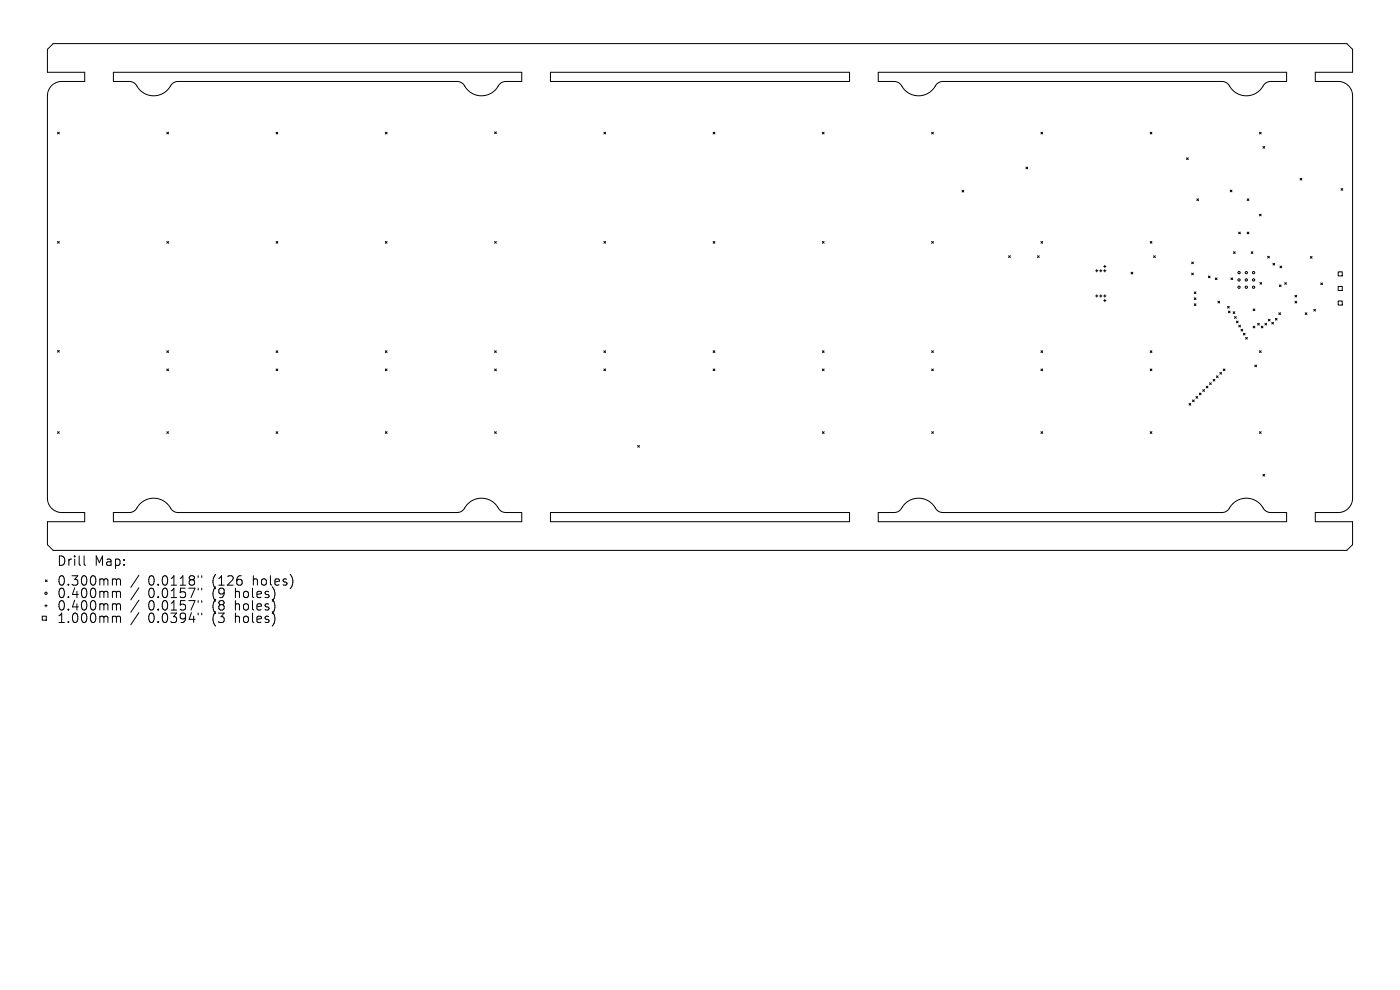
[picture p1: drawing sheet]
<svg xmlns="http://www.w3.org/2000/svg" width="297mm" height="210mm" viewBox="0 0 297 210" stroke-linecap="round" stroke-linejoin="round" font-family="sans-serif">
<defs><g id="words">
<g font-size="2.8">
<text x="12" y="120.3">Drill</text>
<text x="12" y="124.5">0.300mm</text>
<text x="20" y="120.3">Map:</text>
<text x="31.4" y="124.5">0.0118&quot;</text>
<text x="45.2" y="124.5">(126</text>
<text x="53.9" y="124.5">holes)</text>
<text x="12" y="127.2">0.400mm</text>
<text x="12" y="129.8">0.400mm</text>
<text x="31.4" y="127.2">0.0157&quot;</text>
<text x="31.4" y="129.8">0.0157&quot;</text>
<text x="45.2" y="127.2">(9</text>
<text x="45.2" y="129.8">(8</text>
<text x="50.1" y="127.2">holes)</text>
<text x="50.1" y="129.8">holes)</text>
<text x="12" y="132.4">1.000mm</text>
<text x="31.4" y="132.4">0.0394&quot;</text>
<text x="45.2" y="132.4">(3</text>
<text x="50.1" y="132.4">holes)</text>
</g>
</g></defs>
<g fill="none" stroke="#000" stroke-width=".21">
<path d="M11.3 9.3h274.4l1.2 1.2v4.8h-7.9v2h4.9a3 3 0 0 1 3 3v85.4a3 3 0 0 1-3 3h-4.9v2h7.9v4.8l-1.2 1.3h-274.4l-1.2-1.3v-4.8h7.9v-2h-4.9a3 3 0 0 1-3-3v-85.4a3 3 0 0 1 3-3h4.9v-2h-7.9v-4.8zM24.1 15.3h86.6v2h-3.4a2.37 2.37 0 0 0-2 1.6 4.2 4.2 0 0 1-7-1l-.6-.5-.7-.1h-59.2a2.37 2.37 0 0 0-2.1 1.6 4.2 4.2 0 0 1-6.9-1l-.5-.4-.6-.2h-3.6zM116.8 15.3h63.4v2h-63.4zM186.3 15.3h86.6v2h-3.3a2.37 2.37 0 0 0-2.1 1.6 4.2 4.2 0 0 1-6.9-1l-.7-.5-.7-.1h-59.2a2.37 2.37 0 0 0-2 1.6 4.2 4.2 0 0 1-7-1l-.5-.4-.6-.2h-3.6zM12.2 28l.4 .4M12.6 28l-.4 .4M35.4 28l.4 .4M35.8 28l-.4 .4M58.6 28l.3 .4M58.9 28l-.3 .4M81.7 28l.4 .4M82.1 28l-.4 .4"/>
<path d="M104.9 28l.4 .3M105.3 28l-.4 .3M128.1 28l.4 .4M128.5 28l-.4 .4M151.3 28l.4 .4M151.7 28l-.4 .4M174.5 28l.3 .4M174.8 28l-.3 .4M197.6 28l.4 .4M198 28l-.4 .4M217.6 35.4l.4 .4M218 35.4l-.4 .4"/>
<path d="M220.8 28l.4 .4M221.2 28l-.4 .4M244 28l.4 .4M244.4 28l-.4 .4M251.7 33.5l.4 .3M252.1 33.5l-.4 .3M267.2 28l.4 .4M267.6 28l-.4 .4M267.9 31.1l.4 .3M268.3 31.1l-.4 .3M275.8 37.8l.4 .4M276.2 37.8l-.4 .4"/>
<path d="M12.2 51.2l.4 .4M12.6 51.2l-.4 .4M35.4 51.2l.4 .4M35.8 51.2l-.4 .4M58.6 51.2l.3 .4M58.9 51.2l-.3 .4M81.7 51.2l.4 .4M82.1 51.2l-.4 .4M104.9 51.2l.4 .4M105.3 51.2l-.4 .4M128.1 51.2l.4 .4M128.5 51.2l-.4 .4"/>
<path d="M151.3 51.2l.4 .4M151.7 51.2l-.4 .4M174.5 51.2l.3 .4M174.8 51.2l-.3 .4M197.6 51.2l.4 .4M198 51.2l-.4 .4M204.1 40.4l.4 .3M204.5 40.4l-.4 .3M214 54.3l.3 .3M214.3 54.3l-.3 .3M220.1 54.3l.4 .3M220.5 54.3l-.4 .3"/>
<path d="M220.8 51.2l.4 .4M221.2 51.2l-.4 .4M232.4 57.4h.5M232.7 57.2v.5M233.3 57.4h.5M233.5 57.2v.5M234.1 57.4h.5M234.1 56.5h.5M234.4 56.3v.5M234.4 57.2v.5M240 57.7l.3 .4M240.3 57.7l-.3 .4"/>
<path d="M244 51.2l.4 .4M244.4 51.2l-.4 .4M244.7 54.3l.4 .3M245.1 54.3l-.4 .3M252.8 55.6l.4 .3M252.8 57.9l.4 .4M253.2 55.6l-.4 .3M253.2 57.9l-.4 .4M253.9 42.2l.4 .3M254.3 42.2l-.4 .3M256.4 58.6l.3 .3M256.7 58.6l-.3 .3"/>
<path d="M257.8 59l.4 .3M258.2 59l-.4 .3M261 40.3l.4 .4M261.1 59l.4 .3M261.4 40.3l-.4 .4M261.5 59l-.4 .3M261.7 53.4l.3 .4M262 53.4l-.3 .4M262.8 49.2l.3 .4M263.1 49.2l-.3 .4M264.6 49.2l.3 .4M264.6 42.2l.3 .3"/>
<path d="M264.9 49.2l-.3 .4M264.9 42.2l-.3 .3M265.4 53.4l.4 .4M265.8 53.4l-.4 .4M267.2 45.4l.4 .4M267.3 59.9l.4 .4M267.6 45.4l-.4 .4M267.7 59.9l-.4 .4M268.9 54.4l.4 .3M269.3 54.4l-.4 .3M270.1 55.9l.3 .3M270.4 55.9l-.3 .3"/>
<path d="M271.5 56.4l.4 .4M271.9 56.4l-.4 .4M272.5 60l.4 .3M272.9 60l-.4 .3M278 54.4l.3 .4M278.3 54.4l-.3 .4M283.9 57.7h.9v.8h-.9zM284.5 40l.4 .4M284.9 40l-.4 .4M12.2 74.3l.4 .4M12.6 74.3l-.4 .4M35.4 74.4l.4 .4"/>
<path d="M35.4 78.3l.4 .3M35.8 74.4l-.4 .4M35.8 78.3l-.4 .3M58.6 74.4l.3 .4M58.6 78.3l.3 .3M58.9 74.4l-.3 .4M58.9 78.3l-.3 .3M81.7 74.4l.4 .4M81.7 78.3l.4 .3M82.1 74.4l-.4 .4M82.1 78.3l-.4 .3M104.9 74.4l.4 .4"/>
<path d="M104.9 78.3l.4 .3M105.3 74.4l-.4 .4M105.3 78.3l-.4 .3M128.1 74.4l.4 .4M128.1 78.3l.4 .3M128.5 74.4l-.4 .4M128.5 78.3l-.4 .3M151.3 74.4l.4 .4M151.3 78.3l.4 .3M151.7 74.4l-.4 .4M151.7 78.3l-.4 .3M174.5 74.4l.3 .4"/>
<path d="M174.5 78.3l.3 .3M174.8 74.4l-.3 .4M174.8 78.3l-.3 .3M197.6 74.4l.4 .4M197.6 78.3l.4 .3M198 74.4l-.4 .4M198 78.3l-.4 .3M220.8 74.4l.4 .4M220.8 78.3l.4 .3M221.2 74.4l-.4 .4M221.2 78.3l-.4 .3M232.4 62.8h.5"/>
<path d="M232.7 62.5v.5M233.3 62.8h.5M233.5 62.5v.5M234.1 62.8h.5M234.1 63.8h.5M234.4 62.5v.5M234.4 63.5v.5M244 74.4l.4 .4M244 78.3l.4 .3M244.4 74.4l-.4 .4M244.4 78.3l-.4 .3M253.4 61.9l.3 .4"/>
<path d="M253.4 63.2l.3 .3M253.4 64.4l.3 .4M253.7 61.9l-.3 .4M253.7 63.2l-.3 .3M253.7 64.4l-.3 .4M258.1 79.7l.3 .4M258.4 63.9l.3 .4M258.4 79.7l-.3 .4M258.7 63.9l-.3 .4M258.8 79l.3 .4M259.1 79l-.3 .4M259.5 78.3l.4 .3"/>
<path d="M259.9 78.3l-.4 .3M260.4 65l.4 .4M260.6 66l.4 .4M260.8 65l-.4 .4M261 66l-.4 .4M261.6 66.1l.4 .4M261.9 67.2l.4 .3M262 66.1l-.4 .4M262.3 67.2l-.4 .3M262.3 68.1l.4 .4M262.7 68.1l-.4 .4M262.8 69l.4 .4"/>
<path d="M263.2 69l-.4 .4M263.3 69.9l.3 .3M263.6 69.9l-.3 .3M263.8 70.7l.3 .4M264.1 70.7l-.3 .4M264.3 71.6l.3 .3M264.6 71.6l-.3 .3M265.8 65.5l.4 .4M265.8 69.2l.4 .4M266.2 77.4l.4 .4M266.2 65.5l-.4 .4M266.2 69.2l-.4 .4"/>
<path d="M266.6 77.4l-.4 .4M266.8 68.6l.4 .4M267.2 68.6l-.4 .4M267.2 74.4l.4 .4M267.6 74.4l-.4 .4M267.6 69.2l.3 .4M267.9 69.2l-.3 .4M268.3 68.6l.4 .4M268.7 68.6l-.4 .4M269.1 67.7l.3 .4M269.4 67.7l-.3 .4M269.8 68.4l.4 .3"/>
<path d="M270.2 68.4l-.4 .3M270.6 67.5l.3 .4M270.9 67.5l-.3 .4M271.3 66.4l.4 .3M271.4 60.4l.4 .4M271.7 66.4l-.4 .3M271.8 60.4l-.4 .4M274.7 62.6l.4 .4M274.7 63.9l.4 .4M275.1 62.6l-.4 .4M275.1 63.9l-.4 .4M276.9 66.4l.4 .3"/>
<path d="M277.3 66.4l-.4 .3M278.7 65.6l.4 .4M279.1 65.6l-.4 .4M280.2 60l.4 .4M280.6 60l-.4 .4M283.9 60.8h.9v.8h-.9zM283.9 63.9h.9v.8h-.9zM12.2 91.6l.4 .3M12.6 91.6l-.4 .3M35.4 91.6l.4 .3M35.8 91.6l-.4 .3M58.6 91.6l.3 .3"/>
<path d="M58.9 91.6l-.3 .3M81.7 91.6l.4 .3M82.1 91.6l-.4 .3M104.9 91.6l.4 .3M105.3 91.6l-.4 .3M135.3 94.5l.3 .4M135.6 94.5l-.3 .4M174.5 91.6l.3 .3M174.8 91.6l-.3 .3M197.6 91.6l.4 .3M198 91.6l-.4 .3M220.8 91.6l.4 .3"/>
<path d="M221.2 91.6l-.4 .3M244 91.6l.4 .3M244.4 91.6l-.4 .3M252.3 85.6l.3 .4M252.6 85.6l-.3 .4M253 84.8l.4 .4M253.4 84.8l-.4 .4M253.7 84.1l.4 .4M254.1 84.1l-.4 .4M254.4 83.4l.4 .3M254.8 83.4l-.4 .3M255.2 82.7l.3 .3"/>
<path d="M255.5 82.7l-.3 .3M255.9 81.9l.4 .4M256.3 81.9l-.4 .4M256.6 81.2l.4 .4M257 81.2l-.4 .4M257.4 80.5l.3 .3M257.7 80.5l-.3 .3M267.2 91.6l.4 .3M267.6 91.6l-.4 .3M17.8 117.9v1.7l.3 .3M24.1 108.7h3.3a2.37 2.37 0 0 0 2.1-1.6 4.2 4.2 0 0 1 6.9 1l.7 .5 .7 .1h59.2a2.37 2.37 0 0 0 2-1.6 4.2 4.2 0 0 1 7 1l.5 .4 .6 .2h3.6v2h-86.6zM116.8 108.7h63.4v2h-63.4z"/>
<path d="M186.3 108.7h3.4a2.37 2.37 0 0 0 2-1.6 4.2 4.2 0 0 1 7 1l.6 .5 .7 .1h59.2a2.37 2.37 0 0 0 2.1-1.6 4.2 4.2 0 0 1 6.9 1l.5 .4 .6 .2h3.6v2h-86.6zM267.9 100.6l.4 .4M268.3 100.6l-.4 .4M9 130.7h.8v.9h-.8zM9.5 128.5h.5M9.6 123l.4 .4M9.8 128.3v.4M10 123l-.4 .4M24.1 122.8l.5 .1 .1 .2M24.1 125.4h.3l.3 .3M24.1 128.1l.5 .1 .1 .2M24.1 130.7h.3l.3 .3"/>
<path d="M24.7 123.1l.3-.3 .5 .1 .1 1.2M24.7 123.1v1M24.7 125.7v1.1M24.7 128.4v1M24.7 131v1M24.7 125.7l.3-.3 .5 .1 .1 1.3M24.7 128.4l.3-.3 .5 .1 .1 1.2M24.7 131l.3-.3 .5 .1 .1 1.2M29.5 122l-1.7 2.6M29.5 124.7l-1.7 2.5M29.5 127.3l-1.7 2.6M29.5 130l-1.7 2.5"/>
<path d="M42 122.1v.4M42 124.8v.4M42 127.4v.4M42 130v.4M42.8 122.1v.4M42.8 124.8v.4M42.8 127.4v.4M42.8 130v.4"/>
<circle cx="262.9" cy="57.8" r=".24"/>
<circle cx="262.9" cy="59.4" r=".24"/>
<circle cx="264.4" cy="57.8" r=".24"/>
<circle cx="264.4" cy="59.4" r=".24"/>
<circle cx="265.9" cy="57.8" r=".24"/>
<circle cx="265.9" cy="59.4" r=".24"/>
<circle cx="262.9" cy="60.9" r=".24"/>
<circle cx="264.4" cy="60.9" r=".24"/>
<circle cx="265.9" cy="60.9" r=".24"/>
<circle cx="9.8" cy="125.9" r=".24"/>
</g>
<use href="#words"/>
</svg>
